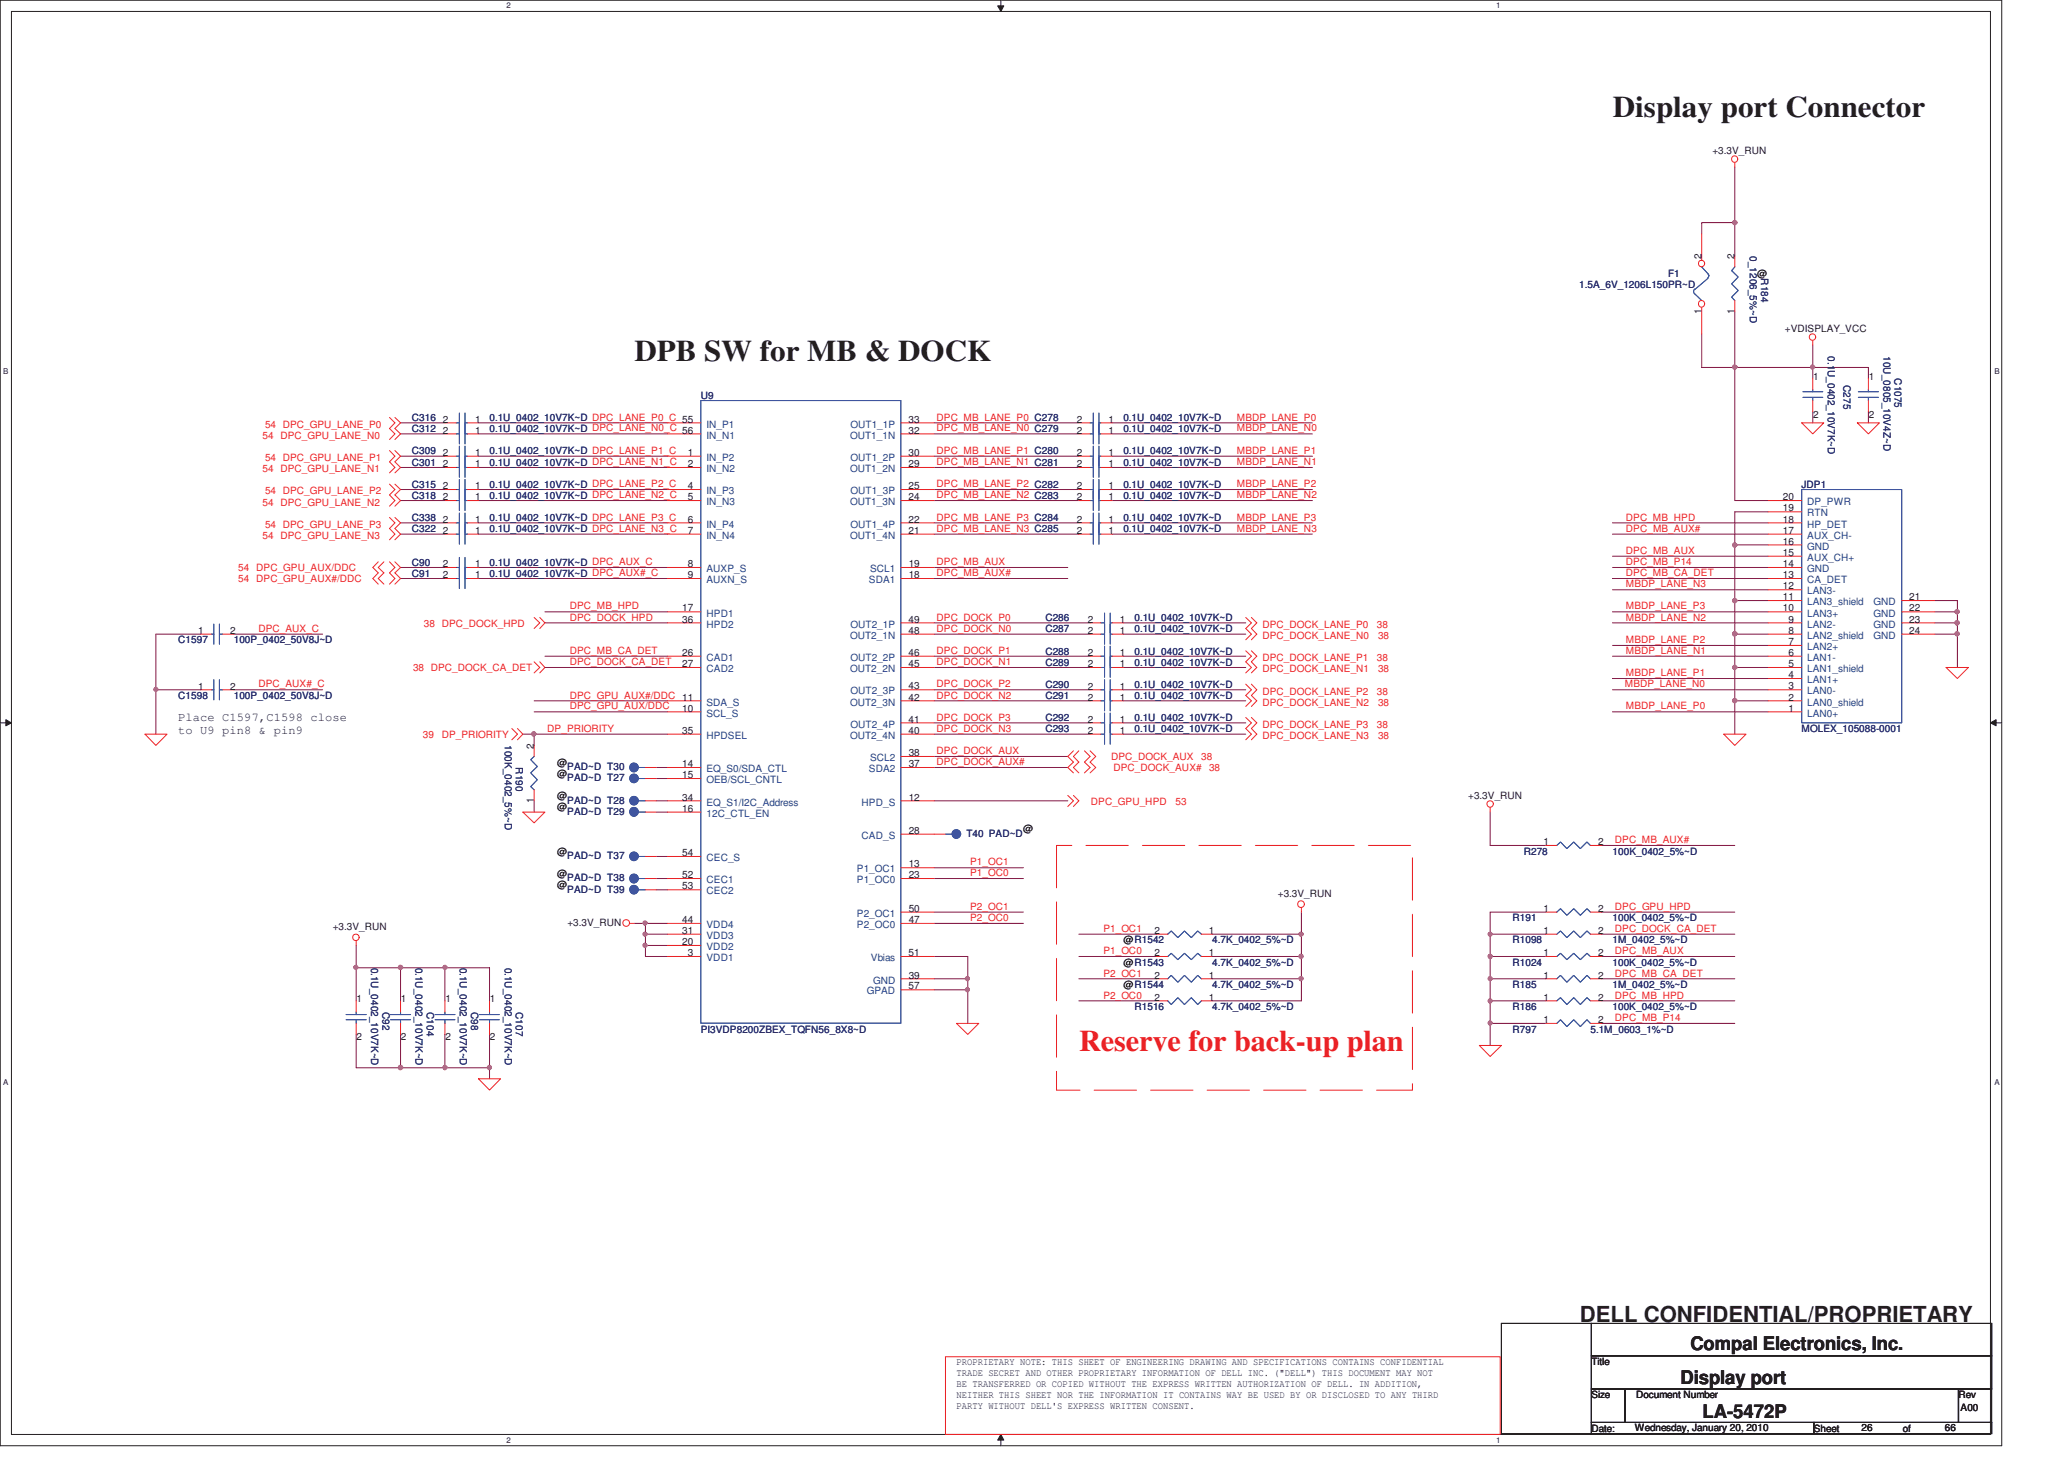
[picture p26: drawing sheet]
<svg xmlns="http://www.w3.org/2000/svg" width="297mm" height="210mm" viewBox="0 0 297 210" stroke-linecap="round" stroke-linejoin="round" font-family="sans-serif">
<defs><g id="words">
<g font-size="4.3" fill="#231f20">
<text x="232.1" y="16.8">Display port Connector</text>
<text x="91.3" y="52">DPB SW for MB &amp; DOCK</text>
</g>
<text font-size="4.3" fill="#ed2024" x="155.3" y="151.2">Reserve for back-up plan</text>
<text font-size="3.2" fill="#231f20" x="227.4" y="190.3">DELL CONFIDENTIAL/PROPRIETARY</text>
<g font-size="2.7" fill="#231f20">
<text x="243.3" y="194.3">Compal Electronics, Inc.</text>
<text x="241.8" y="199.3">Display port</text>
<text x="245" y="204.1">LA-5472P</text>
</g>
<g font-size="1.7" fill="#231f20">
<text x="25.6" y="103.8">Place C1597,C1598 close</text>
<text x="25.6" y="105.7">to U9 pin8 &amp; pin9</text>
</g>
<g font-size="1.4" fill="#231f20">
<text x="246.4" y="22.2">+3.3V_RUN</text>
<text x="244.9" y="37.3" transform="rotate(-90 244.9 37.3)">2</text>
<text x="249.6" y="37.3" transform="rotate(-90 249.6 37.3)">2</text>
<text x="252.9" y="39.8">@</text>
<text x="244.9" y="45.2" transform="rotate(-90 244.9 45.2)">1</text>
<text x="249.6" y="45.2" transform="rotate(-90 249.6 45.2)">1</text>
<text x="256.9" y="47.8">+VDISPLAY_VCC</text>
<text x="260.9" y="54.6">1</text>
<text x="268.9" y="54.6">1</text>
<text x="63.7" y="62.4">2</text>
<text x="63.7" y="60.8">2</text>
<text x="63.7" y="65.6">2</text>
<text x="68.4" y="62.4">1</text>
<text x="68.4" y="60.8">1</text>
<text x="68.4" y="65.6">1</text>
<text x="99" y="65.6">1</text>
<text x="130.7" y="60.8">33</text>
<text x="130.7" y="65.6">30</text>
<text x="130.8" y="62.4">32</text>
<text x="155" y="60.8">2</text>
<text x="155" y="65.6">2</text>
<text x="155" y="62.4">2</text>
<text x="159.5" y="60.8">1</text>
<text x="159.5" y="65.6">1</text>
<text x="159.5" y="62.4">1</text>
<text x="260.9" y="60.1">2</text>
<text x="268.9" y="60.1">2</text>
<text x="63.7" y="67.2">2</text>
<text x="63.7" y="70.4">2</text>
<text x="68.4" y="67.2">1</text>
<text x="68.4" y="70.4">1</text>
<text x="99" y="67.2">2</text>
<text x="99" y="70.4">4</text>
<text x="99" y="72">5</text>
<text x="130.7" y="70.4">25</text>
<text x="130.8" y="72">24</text>
<text x="130.8" y="67.2">29</text>
<text x="155" y="70.4">2</text>
<text x="155" y="67.2">2</text>
<text x="159.5" y="70.4">1</text>
<text x="159.5" y="67.2">1</text>
<text x="256.6" y="72">20</text>
<text x="63.7" y="76.8">2</text>
<text x="63.7" y="72">2</text>
<text x="63.7" y="75.2">2</text>
<text x="68.4" y="76.8">1</text>
<text x="68.4" y="72">1</text>
<text x="68.4" y="75.2">1</text>
<text x="99" y="76.8">7</text>
<text x="99" y="75.2">6</text>
<text x="130.7" y="75.2">22</text>
<text x="130.8" y="76.8">21</text>
<text x="155" y="76.8">2</text>
<text x="155" y="75.2">2</text>
<text x="155" y="72">2</text>
<text x="159.5" y="76.8">1</text>
<text x="159.5" y="75.2">1</text>
<text x="159.5" y="72">1</text>
<text x="256.6" y="73.6">19</text>
<text x="256.6" y="75.2">18</text>
<text x="256.6" y="76.8">17</text>
<text x="63.7" y="81.6">2</text>
<text x="63.7" y="83.2">2</text>
<text x="68.4" y="81.6">1</text>
<text x="68.4" y="83.2">1</text>
<text x="99" y="81.6">8</text>
<text x="99" y="83.2">9</text>
<text x="130.8" y="83.2">18</text>
<text x="130.8" y="81.6">19</text>
<text x="256.6" y="78.4">16</text>
<text x="256.6" y="80">15</text>
<text x="256.6" y="81.6">14</text>
<text x="256.6" y="83.2">13</text>
<text x="98.2" y="88">17</text>
<text x="98.2" y="89.6">36</text>
<text x="130.7" y="89.6">49</text>
<text x="156.5" y="89.6">2</text>
<text x="161.2" y="89.6">1</text>
<text x="256.6" y="84.8">12</text>
<text x="256.6" y="86.4">11</text>
<text x="256.6" y="88">10</text>
<text x="257.4" y="89.6">9</text>
<text x="274.8" y="89.6">23</text>
<text x="274.8" y="88">22</text>
<text x="274.8" y="86.4">21</text>
<text x="28.5" y="91.2">1</text>
<text x="33.1" y="91.2">2</text>
<text x="98.2" y="94.4">26</text>
<text x="130.7" y="94.4">46</text>
<text x="130.8" y="91.2">48</text>
<text x="156.5" y="94.4">2</text>
<text x="156.5" y="96">2</text>
<text x="156.5" y="91.2">2</text>
<text x="161.2" y="94.4">1</text>
<text x="161.2" y="96">1</text>
<text x="161.2" y="91.2">1</text>
<text x="257.4" y="91.2">8</text>
<text x="257.4" y="92.8">7</text>
<text x="257.4" y="94.4">6</text>
<text x="274.8" y="91.2">24</text>
<text x="28.5" y="99.2">1</text>
<text x="33.1" y="99.2">2</text>
<text x="98.2" y="96">27</text>
<text x="130.7" y="99.2">43</text>
<text x="130.8" y="100.8">42</text>
<text x="130.8" y="96">45</text>
<text x="156.5" y="99.2">2</text>
<text x="156.5" y="100.8">2</text>
<text x="161.2" y="99.2">1</text>
<text x="161.2" y="100.8">1</text>
<text x="257.4" y="96">5</text>
<text x="257.4" y="97.6">4</text>
<text x="257.4" y="99.2">3</text>
<text x="257.4" y="100.8">2</text>
<text x="76.8" y="107.8" transform="rotate(-90 76.8 107.8)">2</text>
<text x="98.2" y="105.6">35</text>
<text x="98.2" y="102.4">10</text>
<text x="130.7" y="104">41</text>
<text x="130.8" y="105.6">40</text>
<text x="156.5" y="105.6">2</text>
<text x="156.5" y="104">2</text>
<text x="161.2" y="105.6">1</text>
<text x="161.2" y="104">1</text>
<text x="257.4" y="102.4">1</text>
<text x="80.2" y="111.8">@</text>
<text x="80.2" y="110.2">@</text>
<text x="98.2" y="112">15</text>
<text x="98.2" y="110.4">14</text>
<text x="130.8" y="110.4">37</text>
<text x="130.8" y="108.8">38</text>
<text x="76.8" y="115.6" transform="rotate(-90 76.8 115.6)">1</text>
<text x="80.2" y="115">@</text>
<text x="80.2" y="116.6">@</text>
<text x="98.2" y="116.8">16</text>
<text x="98.2" y="115.2">34</text>
<text x="130.8" y="115.2">12</text>
<text x="147.3" y="119.8">@</text>
<text x="211.3" y="115">+3.3V_RUN</text>
<text x="80.2" y="123">@</text>
<text x="98.2" y="123.2">54</text>
<text x="130.8" y="120">28</text>
<text x="130.8" y="124.8">13</text>
<text x="222.2" y="121.6">1</text>
<text x="230" y="121.6">2</text>
<text x="80.2" y="127.8">@</text>
<text x="80.2" y="126.2">@</text>
<text x="98.2" y="126.4">52</text>
<text x="98.2" y="128">53</text>
<text x="130.8" y="126.4">23</text>
<text x="130.8" y="131.2">50</text>
<text x="183.9" y="129.1">+3.3V_RUN</text>
<text x="222.2" y="131.2">1</text>
<text x="230" y="131.2">2</text>
<text x="47.9" y="133.9">+3.3V_RUN</text>
<text x="81.7" y="133.2">+3.3V_RUN</text>
<text x="98.2" y="134.4">31</text>
<text x="98.2" y="132.8">44</text>
<text x="98.2" y="136">20</text>
<text x="99" y="137.6">3</text>
<text x="130.8" y="137.6">51</text>
<text x="130.8" y="132.8">47</text>
<text x="161.7" y="135.8">@R1542</text>
<text x="166.2" y="137.6">2</text>
<text x="166.2" y="134.4">2</text>
<text x="174" y="137.6">1</text>
<text x="174" y="134.4">1</text>
<text x="222.2" y="137.6">1</text>
<text x="222.2" y="134.4">1</text>
<text x="230" y="137.6">2</text>
<text x="230" y="134.4">2</text>
<text x="130.7" y="142.4">57</text>
<text x="130.8" y="140.9">39</text>
<text x="161.7" y="139">@R1543</text>
<text x="161.7" y="142.2">@R1544</text>
<text x="166.2" y="140.8">2</text>
<text x="174" y="140.8">1</text>
<text x="222.2" y="140.8">1</text>
<text x="230" y="140.8">2</text>
<text x="51.3" y="144.3">1</text>
<text x="51.3" y="149.7">2</text>
<text x="57.7" y="144.3">1</text>
<text x="57.7" y="149.7">2</text>
<text x="64.1" y="144.3">1</text>
<text x="64.1" y="149.7">2</text>
<text x="70.5" y="144.3">1</text>
<text x="70.5" y="149.7">2</text>
<text x="166.2" y="144">2</text>
<text x="174" y="144">1</text>
<text x="222.2" y="147.2">1</text>
<text x="222.2" y="144">1</text>
<text x="230" y="147.2">2</text>
<text x="230" y="144">2</text>
<text x="137.7" y="196.5">PROPRIETARY NOTE: THIS SHEET OF ENGINEERING DRAWING AND SPECIFICATIONS CONTAINS CONFIDENTIAL</text>
<text x="229" y="196.5">Title</text>
<text x="137.7" y="198">TRADE SECRET AND OTHER PROPRIETARY INFORMATION OF DELL INC. (&quot;DELL&quot;) THIS DOCUMENT MAY NOT</text>
<text x="137.7" y="199.6">BE TRANSFERRED OR COPIED WITHOUT THE EXPRESS WRITTEN AUTHORIZATION OF DELL. IN ADDITION,</text>
<text x="137.7" y="201.2">NEITHER THIS SHEET NOR THE INFORMATION IT CONTAINS WAY BE USED BY OR DISCLOSED TO ANY THIRD</text>
<text x="137.7" y="202.7">PARTY WITHOUT DELL'S EXPRESS WRITTEN CONSENT.</text>
<text x="229" y="201.2">Size</text>
<text x="235.5" y="201.2">Document Number</text>
<text x="281.8" y="201.2">Rev</text>
<text x="282.2" y="203">A00</text>
<text x="229" y="206.1">Date:</text>
<text x="235.3" y="205.9">Wednesday, January 20, 2010</text>
<text x="261" y="206.1">Sheet</text>
<text x="267.9" y="205.9">26</text>
<text x="273.8" y="206.1">of</text>
<text x="279.9" y="205.9">66</text>
</g>
<g font-size="1.4" fill="#282973">
<text x="227.3" y="41.4">1.5A_6V_1206L150PR~D</text>
<text x="240.1" y="39.8">F1</text>
<text x="251.8" y="36.9" transform="rotate(90 251.8 36.9)">0_1206_5%~D</text>
<text x="253.4" y="40.1" transform="rotate(90 253.4 40.1)">R184</text>
<text x="263" y="51.3" transform="rotate(90 263 51.3)">0.1U_0402_10V7K~D</text>
<text x="271.1" y="51.3" transform="rotate(90 271.1 51.3)">10U_0805_10V4Z~D</text>
<text x="100.9" y="57.4">U9</text>
<text x="265.3" y="55.4" transform="rotate(90 265.3 55.4)">C275</text>
<text x="272.7" y="54.4" transform="rotate(90 272.7 54.4)">C1075</text>
<text x="59.3" y="62.2">C312</text>
<text x="59.3" y="60.6">C316</text>
<text x="59.3" y="65.4">C309</text>
<text x="70.4" y="62.2">0.1U_0402_10V7K~D DPC_LANE_N0_C 56</text>
<text x="70.4" y="60.6">0.1U_0402_10V7K~D DPC_LANE_P0_C 55</text>
<text x="70.4" y="65.4">0.1U_0402_10V7K~D DPC_LANE_P1_C</text>
<text x="161.7" y="60.6">0.1U_0402_10V7K~D</text>
<text x="161.7" y="65.4">0.1U_0402_10V7K~D</text>
<text x="161.7" y="62.2">0.1U_0402_10V7K~D</text>
<text x="59.3" y="67">C301</text>
<text x="59.3" y="71.8">C318</text>
<text x="59.3" y="70.2">C315</text>
<text x="70.4" y="67">0.1U_0402_10V7K~D DPC_LANE_N1_C</text>
<text x="70.4" y="71.8">0.1U_0402_10V7K~D DPC_LANE_N2_C</text>
<text x="70.4" y="70.2">0.1U_0402_10V7K~D DPC_LANE_P2_C</text>
<text x="161.7" y="70.2">0.1U_0402_10V7K~D</text>
<text x="161.7" y="67">0.1U_0402_10V7K~D</text>
<text x="161.7" y="71.8">0.1U_0402_10V7K~D</text>
<text x="259.3" y="70.2">JDP1</text>
<text x="59.3" y="76.6">C322</text>
<text x="59.3" y="75">C338</text>
<text x="70.4" y="76.6">0.1U_0402_10V7K~D DPC_LANE_N3_C</text>
<text x="70.4" y="75">0.1U_0402_10V7K~D DPC_LANE_P3_C</text>
<text x="161.7" y="76.6">0.1U_0402_10V7K~D</text>
<text x="161.7" y="75">0.1U_0402_10V7K~D</text>
<text x="59.3" y="81.4">C90</text>
<text x="59.3" y="83">C91</text>
<text x="70.4" y="81.4">0.1U_0402_10V7K~D DPC_AUX_C</text>
<text x="70.4" y="83">0.1U_0402_10V7K~D DPC_AUX#_C</text>
<text x="150.4" y="89.4">C286</text>
<text x="163.3" y="89.4">0.1U_0402_10V7K~D</text>
<text x="25.6" y="92.6">C1597</text>
<text x="33.7" y="92.6">100P_0402_50V8J~D</text>
<text x="150.4" y="94.2">C288</text>
<text x="150.4" y="95.8">C289</text>
<text x="150.4" y="91">C287</text>
<text x="163.3" y="94.2">0.1U_0402_10V7K~D</text>
<text x="163.3" y="95.8">0.1U_0402_10V7K~D</text>
<text x="163.3" y="91">0.1U_0402_10V7K~D</text>
<text x="25.6" y="100.6">C1598</text>
<text x="33.7" y="100.6">100P_0402_50V8J~D</text>
<text x="150.4" y="99">C290</text>
<text x="150.4" y="100.6">C291</text>
<text x="163.3" y="99">0.1U_0402_10V7K~D</text>
<text x="163.3" y="100.6">0.1U_0402_10V7K~D</text>
<text x="72.7" y="107.3" transform="rotate(90 72.7 107.3)">100K_0402_5%~D</text>
<text x="150.4" y="105.4">C293</text>
<text x="150.4" y="103.8">C292</text>
<text x="163.3" y="105.4">0.1U_0402_10V7K~D</text>
<text x="163.3" y="103.8">0.1U_0402_10V7K~D</text>
<text x="259.3" y="105.4">MOLEX_105088-0001</text>
<text x="74.2" y="110.4" transform="rotate(90 74.2 110.4)">R190</text>
<text x="81.6" y="112.5">PAD~D T27</text>
<text x="81.6" y="110.9">PAD~D T30</text>
<text x="81.6" y="115.6">PAD~D T28</text>
<text x="81.6" y="117.3">PAD~D T29</text>
<text x="81.6" y="123.7">PAD~D T37</text>
<text x="139.1" y="120.5">T40 PAD~D</text>
<text x="219.3" y="123">R278</text>
<text x="232.1" y="123">100K_0402_5%~D</text>
<text x="81.6" y="128.5">PAD~D T39</text>
<text x="81.6" y="126.9">PAD~D T38</text>
<text x="174.4" y="135.8">4.7K_0402_5%~D</text>
<text x="217.7" y="132.6">R191</text>
<text x="217.7" y="135.8">R1098</text>
<text x="232.1" y="135.8">1M_0402_5%~D</text>
<text x="232.1" y="132.6">100K_0402_5%~D</text>
<text x="53.4" y="139.3" transform="rotate(90 53.4 139.3)">0.1U_0402_10V7K~D</text>
<text x="59.8" y="139.3" transform="rotate(90 59.8 139.3)">0.1U_0402_10V7K~D</text>
<text x="66.2" y="139.3" transform="rotate(90 66.2 139.3)">0.1U_0402_10V7K~D</text>
<text x="72.7" y="139.3" transform="rotate(90 72.7 139.3)">0.1U_0402_10V7K~D</text>
<text x="174.4" y="139">4.7K_0402_5%~D</text>
<text x="174.4" y="142.2">4.7K_0402_5%~D</text>
<text x="217.7" y="139">R1024</text>
<text x="217.7" y="142.2">R185</text>
<text x="232.1" y="139">100K_0402_5%~D</text>
<text x="232.1" y="142.2">1M_0402_5%~D</text>
<text x="55" y="145.6" transform="rotate(90 55 145.6)">C92</text>
<text x="61.4" y="145.6" transform="rotate(90 61.4 145.6)">C104</text>
<text x="67.8" y="145.6" transform="rotate(90 67.8 145.6)">C98</text>
<text x="74.2" y="145.6" transform="rotate(90 74.2 145.6)">C107</text>
<text x="100.9" y="148.6">PI3VDP8200ZBEX_TQFN56_8X8~D</text>
<text x="163.3" y="145.4">R1516</text>
<text x="174.4" y="145.4">4.7K_0402_5%~D</text>
<text x="217.7" y="148.6">R797</text>
<text x="217.7" y="145.4">R186</text>
<text x="228.9" y="148.6">5.1M_0603_1%~D</text>
<text x="232.1" y="145.4">100K_0402_5%~D</text>
</g>
<g font-size="1.4" fill="#ed2024">
<text x="37.8" y="63.2">54 DPC_GPU_LANE_N0</text>
<text x="38.1" y="61.6">54 DPC_GPU_LANE_P0</text>
<text x="134.8" y="60.5">DPC_MB_LANE_P0 C278</text>
<text x="134.8" y="65.3">DPC_MB_LANE_P1 C280</text>
<text x="134.8" y="62.1">DPC_MB_LANE_N0 C279</text>
<text x="178" y="60.5">MBDP_LANE_P0</text>
<text x="178" y="62.1">MBDP_LANE_N0</text>
<text x="178" y="65.3">MBDP_LANE_P1</text>
<text x="37.8" y="68">54 DPC_GPU_LANE_N1</text>
<text x="38.1" y="71.2">54 DPC_GPU_LANE_P2</text>
<text x="38.1" y="66.4">54 DPC_GPU_LANE_P1</text>
<text x="134.8" y="71.7">DPC_MB_LANE_N2 C283</text>
<text x="134.8" y="70.1">DPC_MB_LANE_P2 C282</text>
<text x="134.8" y="66.9">DPC_MB_LANE_N1 C281</text>
<text x="178" y="66.9">MBDP_LANE_N1</text>
<text x="178" y="70.1">MBDP_LANE_P2</text>
<text x="178" y="71.7">MBDP_LANE_N2</text>
<text x="37.8" y="72.8">54 DPC_GPU_LANE_N2</text>
<text x="37.8" y="77.5">54 DPC_GPU_LANE_N3</text>
<text x="38.1" y="76">54 DPC_GPU_LANE_P3</text>
<text x="134.8" y="74.9">DPC_MB_LANE_P3 C284</text>
<text x="134.8" y="76.5">DPC_MB_LANE_N3 C285</text>
<text x="178" y="74.9">MBDP_LANE_P3</text>
<text x="178" y="76.5">MBDP_LANE_N3</text>
<text x="234" y="76.5">DPC_MB_AUX#</text>
<text x="234" y="74.9">DPC_MB_HPD</text>
<text x="34.3" y="82.2">54 DPC_GPU_AUX/DDC</text>
<text x="34.3" y="83.8">54 DPC_GPU_AUX#/DDC</text>
<text x="134.8" y="81.3">DPC_MB_AUX</text>
<text x="134.8" y="82.9">DPC_MB_AUX#</text>
<text x="234" y="81.3">DPC_MB_P14</text>
<text x="234" y="79.7">DPC_MB_AUX</text>
<text x="234" y="82.9">DPC_MB_CA_DET</text>
<text x="82" y="87.7">DPC_MB_HPD</text>
<text x="82" y="89.3">DPC_DOCK_HPD</text>
<text x="134.8" y="89.3">DPC_DOCK_P0</text>
<text x="234" y="89.3">MBDP_LANE_N2</text>
<text x="234" y="87.7">MBDP_LANE_P3</text>
<text x="234" y="84.5">MBDP_LANE_N3</text>
<text x="37.2" y="90.9">DPC_AUX_C</text>
<text x="61" y="90.2">38 DPC_DOCK_HPD</text>
<text x="82" y="94.1">DPC_MB_CA_DET</text>
<text x="82" y="95.7">DPC_DOCK_CA_DET</text>
<text x="134.8" y="94.1">DPC_DOCK_P1</text>
<text x="134.8" y="95.7">DPC_DOCK_N1</text>
<text x="134.8" y="90.9">DPC_DOCK_N0</text>
<text x="181.7" y="90.4">DPC_DOCK_LANE_P0</text>
<text x="181.7" y="92">DPC_DOCK_LANE_N0</text>
<text x="181.7" y="95.1">DPC_DOCK_LANE_P1</text>
<text x="198.1" y="90.4">38</text>
<text x="198.1" y="95.1">38</text>
<text x="198.3" y="92">38</text>
<text x="234" y="94.1">MBDP_LANE_N1</text>
<text x="234" y="92.5">MBDP_LANE_P2</text>
<text x="37.2" y="98.9">DPC_AUX#_C</text>
<text x="59.4" y="96.6">38 DPC_DOCK_CA_DET</text>
<text x="82" y="100.5">DPC_GPU_AUX#/DDC 11</text>
<text x="134.8" y="98.9">DPC_DOCK_P2</text>
<text x="134.8" y="100.5">DPC_DOCK_N2</text>
<text x="181.7" y="96.8">DPC_DOCK_LANE_N1</text>
<text x="181.7" y="100">DPC_DOCK_LANE_P2</text>
<text x="181.7" y="101.6">DPC_DOCK_LANE_N2</text>
<text x="198.1" y="100">38</text>
<text x="198.3" y="96.8">38</text>
<text x="198.3" y="101.6">38</text>
<text x="233.9" y="98.9">MBDP_LANE_N0</text>
<text x="234" y="97.3">MBDP_LANE_P1</text>
<text x="60.9" y="106.2">39</text>
<text x="63.6" y="106.2">DP_PRIORITY</text>
<text x="78.8" y="105.3">DP_PRIORITY</text>
<text x="82" y="102.1">DPC_GPU_AUX/DDC</text>
<text x="134.8" y="103.7">DPC_DOCK_P3</text>
<text x="134.8" y="105.3">DPC_DOCK_N3</text>
<text x="181.7" y="104.8">DPC_DOCK_LANE_P3</text>
<text x="181.7" y="106.4">DPC_DOCK_LANE_N3</text>
<text x="198.1" y="104.8">38</text>
<text x="198.3" y="106.4">38</text>
<text x="234" y="102.1">MBDP_LANE_P0</text>
<text x="134.8" y="108.6">DPC_DOCK_AUX</text>
<text x="134.8" y="110.1">DPC_DOCK_AUX#</text>
<text x="159.9" y="109.4">DPC_DOCK_AUX</text>
<text x="160.2" y="111">DPC_DOCK_AUX#</text>
<text x="172.9" y="109.4">38</text>
<text x="174" y="111">38</text>
<text x="157" y="115.8">DPC_GPU_HPD</text>
<text x="169.2" y="115.8">53</text>
<text x="139.6" y="124.5">P1_OC1</text>
<text x="232.4" y="121.3">DPC_MB_AUX#</text>
<text x="139.6" y="130.9">P2_OC1</text>
<text x="139.6" y="126.1">P1_OC0</text>
<text x="232.4" y="130.9">DPC_GPU_HPD</text>
<text x="139.6" y="132.5">P2_OC0</text>
<text x="158.8" y="137.3">P1_OC0</text>
<text x="158.8" y="134.1">P1_OC1</text>
<text x="232.4" y="137.3">DPC_MB_AUX</text>
<text x="232.4" y="134.1">DPC_DOCK_CA_DET</text>
<text x="158.8" y="140.6">P2_OC1</text>
<text x="158.8" y="143.7">P2_OC0</text>
<text x="232.4" y="140.6">DPC_MB_CA_DET</text>
<text x="232.4" y="143.7">DPC_MB_HPD</text>
<text x="232.4" y="146.9">DPC_MB_P14</text>
</g>
<g font-size="1.4" fill="#1d437e">
<text x="101.7" y="61.6">IN_P1</text>
<text x="101.7" y="63.1">IN_N1</text>
<text x="122.3" y="63.1">OUT1_1N</text>
<text x="122.4" y="61.6">OUT1_1P</text>
<text x="101.7" y="66.3">IN_P2</text>
<text x="101.7" y="67.9">IN_N2</text>
<text x="101.7" y="71.1">IN_P3</text>
<text x="122.3" y="67.9">OUT1_2N</text>
<text x="122.4" y="71.1">OUT1_3P</text>
<text x="122.4" y="66.3">OUT1_2P</text>
<text x="101.7" y="77.5">IN_N4</text>
<text x="101.7" y="76">IN_P4</text>
<text x="101.7" y="72.7">IN_N3</text>
<text x="122.3" y="77.5">OUT1_4N</text>
<text x="122.3" y="72.7">OUT1_3N</text>
<text x="122.4" y="76">OUT1_4P</text>
<text x="260.1" y="72.7">DP_PWR</text>
<text x="260.1" y="74.3">RTN</text>
<text x="260.1" y="76">HP_DET</text>
<text x="260.1" y="77.5">AUX_CH-</text>
<text x="101.7" y="82.3">AUXP_S</text>
<text x="101.7" y="83.9">AUXN_S</text>
<text x="125.1" y="83.9">SDA1</text>
<text x="125.2" y="82.3">SCL1</text>
<text x="260.1" y="79.1">GND</text>
<text x="260.1" y="80.7">AUX_CH+</text>
<text x="260.1" y="82.3">GND</text>
<text x="260.1" y="83.9">CA_DET</text>
<text x="101.7" y="88.7">HPD1</text>
<text x="260.1" y="85.6">LAN3-</text>
<text x="260.1" y="87.1">LAN3_shield</text>
<text x="260.1" y="88.7">LAN3+</text>
<text x="269.6" y="88.7">GND</text>
<text x="269.6" y="87.1">GND</text>
<text x="101.7" y="95.1">CAD1</text>
<text x="101.7" y="90.3">HPD2</text>
<text x="122.3" y="91.9">OUT2_1N</text>
<text x="122.4" y="95.1">OUT2_2P</text>
<text x="122.4" y="90.3">OUT2_1P</text>
<text x="260.1" y="90.3">LAN2-</text>
<text x="260.1" y="91.9">LAN2_shield</text>
<text x="260.1" y="93.6">LAN2+</text>
<text x="260.1" y="95.1">LAN1-</text>
<text x="269.6" y="91.9">GND</text>
<text x="269.6" y="90.3">GND</text>
<text x="101.7" y="96.7">CAD2</text>
<text x="101.7" y="101.6">SDA_S</text>
<text x="122.3" y="101.6">OUT2_3N</text>
<text x="122.3" y="96.7">OUT2_2N</text>
<text x="122.4" y="99.9">OUT2_3P</text>
<text x="260.1" y="96.7">LAN1_shield</text>
<text x="260.1" y="98.3">LAN1+</text>
<text x="260.1" y="99.9">LAN0-</text>
<text x="260.1" y="101.6">LAN0_shield</text>
<text x="101.7" y="106.3">HPDSEL</text>
<text x="101.7" y="103.1">SCL_S</text>
<text x="122.3" y="106.3">OUT2_4N</text>
<text x="122.4" y="104.7">OUT2_4P</text>
<text x="260.1" y="103.1">LAN0+</text>
<text x="101.7" y="112.7">OEB/SCL_CNTL</text>
<text x="101.7" y="111.1">EQ_S0/SDA_CTL</text>
<text x="125.1" y="111.1">SDA2</text>
<text x="125.2" y="109.5">SCL2</text>
<text x="101.7" y="117.5">12C_CTL_EN</text>
<text x="101.7" y="116">EQ_S1/I2C_Address</text>
<text x="124" y="116">HPD_S</text>
<text x="101.7" y="123.9">CEC_S</text>
<text x="123.3" y="125.6">P1_OC1</text>
<text x="124" y="120.7">CAD_S</text>
<text x="101.7" y="127.1">CEC1</text>
<text x="101.7" y="128.7">CEC2</text>
<text x="123.3" y="127.1">P1_OC0</text>
<text x="123.3" y="131.9">P2_OC1</text>
<text x="101.7" y="135.1">VDD3</text>
<text x="101.7" y="133.6">VDD4</text>
<text x="101.7" y="136.7">VDD2</text>
<text x="123.3" y="133.6">P2_OC0</text>
<text x="101.7" y="138.3">VDD1</text>
<text x="124.7" y="143.1">GPAD</text>
<text x="125.3" y="138.3">Vbias</text>
<text x="125.7" y="141.6">GND</text>
</g>
<g font-size="1.1" fill="#231f20">
<text x="72.9" y="1.2">2</text>
<text x="215.3" y="1.2">1</text>
<text x=".5" y="53.8">B</text>
<text x="287" y="53.8">B</text>
<text x=".5" y="156.2">A</text>
<text x="287" y="156.2">A</text>
<text x="72.9" y="207.6">2</text>
<text x="215.3" y="207.6">1</text>
</g>
</g></defs>
<path d="M0 0h288.1v208.1h-288.1zM1.6 1.6h284.9v204.8h-284.9z" fill="none" stroke="#231f20" stroke-width=".14"/>
<g fill="#fff">
<path d="M72.8 .2h.6v1.2h-.6z"/>
<path d="M72.8 206.6h.6v1.2h-.6z"/>
</g>
<path d="M144 0v1.6M144 206.4v1.7" fill="none" stroke="#231f20" stroke-width=".14"/>
<path d="M143.6 .8h.9l-.5 .8z" fill="#231f20"/>
<path d="M143.6 .8h.9l-.5 .8z" fill="none" stroke="#231f20" stroke-width=".14"/>
<path d="M144 206.4l.5 .9h-.9z" fill="#231f20"/>
<path d="M144 206.4l.5 .9h-.9z" fill="none" stroke="#231f20" stroke-width=".14"/>
<g fill="#fff">
<path d="M215.3 .2h.6v1.2h-.6z"/>
<path d="M215.3 206.6h.6v1.2h-.6z"/>
<path d="M.5 52.8h.7v1.2h-.7z"/>
<path d="M286.9 52.8h.7v1.2h-.7z"/>
<path d="M.5 155.2h.7v1.2h-.7z"/>
<path d="M286.9 155.2h.7v1.2h-.7z"/>
</g>
<path d="M0 104h1.6M286.5 104h1.6" fill="none" stroke="#231f20" stroke-width=".14"/>
<path d="M.8 103.6l.8 .4-.8 .5z" fill="#231f20"/>
<path d="M.8 103.6l.8 .4-.8 .5z" fill="none" stroke="#231f20" stroke-width=".14"/>
<path d="M286.5 104l.8-.4v.9z" fill="#231f20"/>
<path d="M286.5 104l.8-.4v.9z" fill="none" stroke="#231f20" stroke-width=".14"/>
<path d="M260.9 52.9v1.5" fill="none" stroke="#7f1442" stroke-width=".14"/>
<circle cx="260.9" cy="52.8" r=".3" fill="#b9529f"/>
<circle cx="260.9" cy="52.8" r=".3" fill="none" stroke="#b9529f" stroke-width=".14"/>
<path d="M249.7 32v4.9" fill="none" stroke="#7f1442" stroke-width=".14"/>
<circle cx="249.7" cy="32" r=".32" fill="#b9529f"/>
<circle cx="249.7" cy="32" r=".32" fill="none" stroke="#b9529f" stroke-width=".14"/>
<path d="M249.7 44.9v8h11.2v-3.3" fill="none" stroke="#7f1442" stroke-width=".14"/>
<circle cx="249.7" cy="52.8" r=".32" fill="#b9529f"/>
<circle cx="249.7" cy="52.8" r=".32" fill="none" stroke="#b9529f" stroke-width=".14"/>
<g fill="none" stroke="#7f1442" stroke-width=".14">
<path d="M244.9 52.9h4.8v19.1h4.8M260.9 59.3v1.6M260.9 52.9h8v1.5M268.9 59.3v1.6M232.1 76.9h22.4M232.1 75.3h22.4M232.1 81.7h22.4M232.1 80h22.4M232.1 83.3h22.4M254.5 100.9h-4.8v4.8M230.5 140.9h19.2M230.5 144h19.2"/>
<path d="M230.5 147.3h19.2"/>
</g>
<circle cx="249.7" cy="100.8" r=".32" fill="#b9529f"/>
<circle cx="249.7" cy="100.8" r=".32" fill="none" stroke="#b9529f" stroke-width=".14"/>
<path d="M214.5 144v3.3" fill="none" stroke="#7f1442" stroke-width=".14"/>
<circle cx="214.4" cy="144.1" r=".29" fill="#b9529f"/>
<circle cx="214.4" cy="144.1" r=".29" fill="none" stroke="#b9529f" stroke-width=".14"/>
<path d="M249.7 78.4v8M214.5 147.3v3.2" fill="none" stroke="#7f1442" stroke-width=".14"/>
<circle cx="214.4" cy="147.2" r=".29" fill="#b9529f"/>
<circle cx="214.4" cy="147.2" r=".29" fill="none" stroke="#b9529f" stroke-width=".14"/>
<path d="M249.7 78.4h4.8M249.7 86.4v4.9M222.5 140.9h-8v3.1" fill="none" stroke="#7f1442" stroke-width=".14"/>
<circle cx="249.7" cy="78.4" r=".32" fill="#b9529f"/>
<circle cx="249.7" cy="78.4" r=".32" fill="none" stroke="#b9529f" stroke-width=".14"/>
<path d="M249.7 86.4h4.8M214.5 144h8" fill="none" stroke="#7f1442" stroke-width=".14"/>
<circle cx="249.7" cy="86.4" r=".32" fill="#b9529f"/>
<circle cx="249.7" cy="86.4" r=".32" fill="none" stroke="#b9529f" stroke-width=".14"/>
<path d="M249.7 73.7v4.7M249.7 91.3v4.8" fill="none" stroke="#7f1442" stroke-width=".14"/>
<circle cx="249.7" cy="91.2" r=".32" fill="#b9529f"/>
<circle cx="249.7" cy="91.2" r=".32" fill="none" stroke="#b9529f" stroke-width=".14"/>
<path d="M214.5 137.7v3.2" fill="none" stroke="#7f1442" stroke-width=".14"/>
<circle cx="214.4" cy="140.8" r=".29" fill="#b9529f"/>
<circle cx="214.4" cy="140.8" r=".29" fill="none" stroke="#b9529f" stroke-width=".14"/>
<circle cx="214.4" cy="137.6" r=".3" fill="#b9529f"/>
<circle cx="214.4" cy="137.6" r=".3" fill="none" stroke="#b9529f" stroke-width=".14"/>
<path d="M249.7 96.1v4.8M214.5 147.3h8" fill="none" stroke="#7f1442" stroke-width=".14"/>
<circle cx="249.7" cy="96" r=".32" fill="#b9529f"/>
<circle cx="249.7" cy="96" r=".32" fill="none" stroke="#b9529f" stroke-width=".14"/>
<path d="M249.7 91.3h4.8" fill="none" stroke="#7f1442" stroke-width=".14"/>
<circle cx="249.7" cy="91.2" r=".32" fill="#b9529f"/>
<circle cx="249.7" cy="91.2" r=".32" fill="none" stroke="#b9529f" stroke-width=".14"/>
<g fill="none" stroke="#7f1442" stroke-width=".14">
<path d="M249.7 24v8h-4.8v1.7M244.9 48.1v4.8M249.7 73.7h4.8M232.1 99.3h22.4M232.1 94.4h22.4M232.1 97.7h22.4M232.1 92.9h22.4M232.1 89.6h22.4M232.1 88.1h22.4M232.1 84.9h22.4M249.7 96.1h4.8M232.1 102.5h22.4"/>
<path d="M51.3 139.3v4.7M94.4 123.3h1.7M94.4 126.4h1.7M94.4 128.1h1.7M214.5 137.7h8M230.5 137.7h19.2"/>
</g>
<circle cx="51.2" cy="139.2" r=".29" fill="#b9529f"/>
<circle cx="51.2" cy="139.2" r=".29" fill="none" stroke="#b9529f" stroke-width=".14"/>
<path d="M57.6 139.3v4.7M64 139.3v4.7M70.4 139.3v4.7M57.6 148.9v4.8M64 148.9v4.8M70.4 153.7v1.6" fill="none" stroke="#7f1442" stroke-width=".14"/>
<circle cx="70.4" cy="153.6" r=".3" fill="#b9529f"/>
<circle cx="70.4" cy="153.6" r=".3" fill="none" stroke="#b9529f" stroke-width=".14"/>
<path d="M64 139.3h6.4M51.3 148.9v4.8" fill="none" stroke="#7f1442" stroke-width=".14"/>
<circle cx="64" cy="139.2" r=".3" fill="#b9529f"/>
<circle cx="64" cy="139.2" r=".3" fill="none" stroke="#b9529f" stroke-width=".14"/>
<g fill="none" stroke="#7f1442" stroke-width=".14">
<path d="M57.6 60.9h6.4M57.6 62.4h6.4M57.6 65.7h6.4M57.6 67.3h6.4M68.9 60.9h27.2M68.9 62.4h27.2M68.9 65.7h27.2M68.9 67.3h27.2M68.9 75.3h27.2M68.9 76.9h27.2M68.9 70.5h27.2M68.9 72h27.2"/>
<path d="M78.4 88.1h17.7M94.4 110.5h1.7M94.4 115.3h1.7M94.4 116.9h1.7M94.4 112h1.7M91.3 132.9h1.6M92.9 134.4h3.2"/>
</g>
<circle cx="92.8" cy="134.4" r=".29" fill="#b9529f"/>
<circle cx="92.8" cy="134.4" r=".29" fill="none" stroke="#b9529f" stroke-width=".14"/>
<path d="M76.9 100.9h19.2M76.9 102.5h19.2M92.9 132.9v1.5M92.9 136.1v1.6h3.2" fill="none" stroke="#7f1442" stroke-width=".14"/>
<circle cx="92.8" cy="136" r=".3" fill="#b9529f"/>
<circle cx="92.8" cy="136" r=".3" fill="none" stroke="#b9529f" stroke-width=".14"/>
<path d="M57.6 81.7h6.4M76.9 105.7h19.2M76.9 115.3v1.6M92.9 134.4v1.7h3.2" fill="none" stroke="#7f1442" stroke-width=".14"/>
<circle cx="76.8" cy="105.6" r=".31" fill="#b9529f"/>
<circle cx="76.8" cy="105.6" r=".31" fill="none" stroke="#b9529f" stroke-width=".14"/>
<path d="M68.9 81.7h27.2M68.9 83.3h27.2M78.4 89.6h17.7M78.4 94.4h17.7M78.4 96.1h17.7M75.2 105.7h1.7v1.6M92.9 132.9h3.2" fill="none" stroke="#7f1442" stroke-width=".14"/>
<circle cx="92.8" cy="132.8" r=".3" fill="#b9529f"/>
<circle cx="92.8" cy="132.8" r=".3" fill="none" stroke="#b9529f" stroke-width=".14"/>
<g fill="none" stroke="#7f1442" stroke-width=".14">
<path d="M57.6 70.5h6.4M57.6 72h6.4M57.6 75.3h6.4M57.6 76.9h6.4M134.4 75.3h20.9M134.4 72h20.9M134.4 70.5h20.9M134.4 76.9h20.9M134.4 67.3h20.9M134.4 60.9h20.9M134.4 65.7h20.9M134.4 62.4h20.9"/>
<path d="M160.1 60.9h28.8M160.1 62.4h28.8M160.1 67.3h28.8M160.1 65.7h28.8M160.1 70.5h28.8M160.1 72h28.8M160.1 75.3h28.8M160.1 76.9h28.8M57.6 83.3h6.4M134.4 81.7h19.3M134.4 83.3h19.3M134.4 94.4h22.5"/>
<path d="M134.4 99.3h22.5M134.4 96.1h22.5M134.4 89.6h22.5M134.4 91.3h22.5M161.7 89.6h17.6M161.7 91.3h17.6M161.7 94.4h17.6M161.7 96.1h17.6M161.7 99.3h17.6M134.4 115.3h19.3M134.4 108.9h19.3M134.4 110.5h19.3"/>
<path d="M134.4 104h22.5M134.4 105.7h22.5M134.4 100.9h22.5M161.7 100.9h17.6M161.7 104h17.6M161.7 105.7h17.6M139.3 140.9v1.6"/>
</g>
<circle cx="139.2" cy="140.8" r=".3" fill="#b9529f"/>
<circle cx="139.2" cy="140.8" r=".3" fill="none" stroke="#b9529f" stroke-width=".14"/>
<path d="M134.4 137.7h4.9v3.2h-4.9M139.3 142.5v4.8" fill="none" stroke="#7f1442" stroke-width=".14"/>
<circle cx="139.2" cy="142.4" r=".29" fill="#b9529f"/>
<circle cx="139.2" cy="142.4" r=".29" fill="none" stroke="#b9529f" stroke-width=".14"/>
<path d="M57.6 139.3h6.4M134.4 142.5h4.9" fill="none" stroke="#7f1442" stroke-width=".14"/>
<circle cx="57.6" cy="139.2" r=".32" fill="#b9529f"/>
<circle cx="57.6" cy="139.2" r=".32" fill="none" stroke="#b9529f" stroke-width=".14"/>
<path d="M51.3 136.1v3.2h6.3M64 153.7h6.4" fill="none" stroke="#7f1442" stroke-width=".14"/>
<circle cx="64" cy="153.6" r=".31" fill="#b9529f"/>
<circle cx="64" cy="153.6" r=".31" fill="none" stroke="#b9529f" stroke-width=".14"/>
<path d="M57.6 153.7h6.4" fill="none" stroke="#7f1442" stroke-width=".14"/>
<circle cx="57.6" cy="153.6" r=".32" fill="#b9529f"/>
<circle cx="57.6" cy="153.6" r=".32" fill="none" stroke="#b9529f" stroke-width=".14"/>
<path d="M278.4 89.6h3.3v1.7M281.7 86.4v1.7M51.3 153.7h6.3M70.4 148.9v4.8" fill="none" stroke="#7f1442" stroke-width=".14"/>
<circle cx="281.7" cy="89.6" r=".32" fill="#b9529f"/>
<circle cx="281.7" cy="89.6" r=".32" fill="none" stroke="#b9529f" stroke-width=".14"/>
<path d="M281.7 88.1v1.5" fill="none" stroke="#7f1442" stroke-width=".14"/>
<circle cx="281.7" cy="88" r=".31" fill="#b9529f"/>
<circle cx="281.7" cy="88" r=".31" fill="none" stroke="#b9529f" stroke-width=".14"/>
<path d="M278.4 86.4h3.3M278.4 88.1h3.3M278.4 91.3h3.3v4.8" fill="none" stroke="#7f1442" stroke-width=".14"/>
<circle cx="281.7" cy="91.2" r=".31" fill="#b9529f"/>
<circle cx="281.7" cy="91.2" r=".31" fill="none" stroke="#b9529f" stroke-width=".14"/>
<path d="M214.5 116.9v4.8h8M214.5 134.4h8M230.5 121.7h19.2" fill="none" stroke="#7f1442" stroke-width=".14"/>
<circle cx="214.5" cy="134.4" r=".29" fill="#b9529f"/>
<circle cx="214.5" cy="134.4" r=".29" fill="none" stroke="#b9529f" stroke-width=".14"/>
<path d="M22.4 99.3v6.4M134.4 132.9h12.9M222.5 131.3h-8v6.4M230.5 134.4h19.2M230.5 131.3h19.2" fill="none" stroke="#7f1442" stroke-width=".14"/>
<circle cx="22.4" cy="99.2" r=".3" fill="#b9529f"/>
<circle cx="22.4" cy="99.2" r=".3" fill="none" stroke="#b9529f" stroke-width=".14"/>
<path d="M28.9 91.3h-6.5v8h6.5M33.7 91.3h12.7M33.7 99.3h12.7M134.4 131.3h12.9M187.3 134.4v3.3" fill="none" stroke="#7f1442" stroke-width=".14"/>
<circle cx="187.2" cy="137.6" r=".31" fill="#b9529f"/>
<circle cx="187.2" cy="137.6" r=".31" fill="none" stroke="#b9529f" stroke-width=".14"/>
<circle cx="187.2" cy="134.4" r=".29" fill="#b9529f"/>
<circle cx="187.2" cy="134.4" r=".29" fill="none" stroke="#b9529f" stroke-width=".14"/>
<path d="M155.3 134.4h11.1M155.3 137.7h11.1M174.4 137.7h12.9v3.2h-12.9M187.3 131.3v3.1h-12.9M155.3 140.9h11.1" fill="none" stroke="#7f1442" stroke-width=".14"/>
<circle cx="187.2" cy="140.8" r=".3" fill="#b9529f"/>
<circle cx="187.2" cy="140.8" r=".3" fill="none" stroke="#b9529f" stroke-width=".14"/>
<path d="M134.4 124.9h12.9M134.4 126.4h12.9M155.3 144h11.1M187.3 140.9v3.1h-12.9" fill="none" stroke="#7f1442" stroke-width=".14"/>
<g fill="none" stroke="#ed2024" stroke-width=".14">
<path d="M249.7 23.4v.6M260.9 49v.6M56.1 69.7l.7 .8-.7 .7 .7 .8-.7 .9M56.1 60.1l.7 .8-.7 .8 .7 .7-.7 .9M56.1 74.5l.7 .8-.7 .8 .7 .8-.7 .8M56.1 64.8l.7 .9-.7 .8 .7 .8-.7 .8M56.8 69.7l.8 .8-.8 .7 .8 .8-.8 .9M56.8 60.1l.8 .8-.8 .8 .8 .7-.8 .9M56.8 74.5l.8 .8-.8 .8 .8 .8-.8 .8M56.8 64.8l.8 .9-.8 .8 .8 .8-.8 .8M64 62.4h1.7M67.3 62.4h1.6"/>
<path d="M155.3 76.9h1.6M158.4 76.9h1.7M259.3 60.9h3.2l-1.6 1.5zM267.3 60.9h3.2l-1.6 1.5zM54.4 80.9l-.7 .8 .7 .7-.7 .9 .7 .8M55.2 80.9l-.8 .8 .8 .7-.8 .9 .8 .8M56.1 80.9l.7 .8-.7 .7 .7 .9-.7 .8M56.8 80.9l.8 .8-.8 .7 .8 .9-.8 .8M76.9 95.3l.8 .8-.8 .7M76.9 88.9l.8 .7-.8 .9M77.7 95.3l.7 .8-.7 .7M77.7 88.9l.7 .7-.7 .9"/>
<path d="M179.3 88.9l.8 .7-.8 .9 .8 .8-.8 .8M179.3 93.7l.8 .7-.8 .9 .8 .8-.8 .7M179.3 98.5l.8 .8-.8 .8 .8 .8-.8 .8M180.1 88.9l.8 .7-.8 .9 .8 .8-.8 .8M180.1 93.7l.8 .7-.8 .9 .8 .8-.8 .7M180.1 98.5l.8 .8-.8 .8 .8 .8-.8 .8M280.1 96.1h3.2l-1.6 1.6zM20.9 105.7h3.1l-1.6 1.6zM73.7 104.8l.8 .9-.8 .8M74.5 104.8l.7 .9-.7 .8M75.2 116.9h3.2l-1.5 1.5zM153.7 114.5l.8 .8-.8 .8"/>
<path d="M154.5 114.5l.8 .8-.8 .8M154.5 108.1l-.8 .8 .8 .8-.8 .8 .8 .7M155.3 108.1l-.8 .8 .8 .8-.8 .8 .8 .7M156.1 108.1l.8 .8-.8 .8 .8 .8-.8 .7M156.9 108.1l.8 .8-.8 .8 .8 .8-.8 .7M179.3 103.3l.8 .7-.8 .8 .8 .9-.8 .8M180.1 103.3l.8 .7-.8 .8 .8 .9-.8 .8M214.5 116.2v.7M248.1 105.7h3.2l-1.6 1.6zM51.3 135.4v.7M90.6 132.9h.7M187.3 130.6v.7"/>
<path d="M222.5 137.7h1.5M228.9 137.7h1.6M68.9 155.3h3.1l-1.6 1.6zM137.7 147.3h3.2l-1.6 1.6zM212.9 150.5h3.2l-1.6 1.6zM222.5 140.9h1.5M228.9 140.9h1.6M136.1 195.3h79.8v11.1h-79.8z"/>
<circle cx="249.6" cy="22.9" r=".46"/>
<circle cx="260.8" cy="48.5" r=".46"/>
<circle cx="214.4" cy="115.7" r=".46"/>
<circle cx="51.2" cy="134.9" r=".47"/>
<circle cx="90.1" cy="132.8" r=".48"/>
<circle cx="187.2" cy="130.1" r=".49"/>
</g>
<path d="M216.1 190.5h12.9v15.8h-12.9zM229 190.5h57.6v4.6h-57.6zM229 195.1h57.6v4.8h-57.6zM229 199.9h4.8v4.8h-4.8zM233.9 199.9h48v4.8h-48zM281.8 199.9h4.8v4.8h-4.8zM229 204.7h32v1.6h-32zM261 204.7h25.6v1.6h-25.6z" fill="none" stroke="#231f20" stroke-width=".14"/>
<path d="M152 121.7h51.3v35.2h-51.3z" fill="none" stroke="#ed2024" stroke-width=".14" stroke-dasharray="6.1 2"/>
<g fill="none" stroke="#3953a4" stroke-width=".14">
<path d="M244.9 38.4l.9 1M245.8 39.4l.2 .3-.2 .3M243.9 41.6l-.2 .4 .2 .3M243.9 42.3l1 1M245.8 40l-1.9 1.7M65.7 62.4h.4M66.1 61v2.9M66.9 61v2.9M66.9 62.4h.4M156.9 76.9h.4M157.3 75.4v2.9M158.2 75.4v2.9"/>
<path d="M158.2 76.9h.2M224 137.7l.6-.5 .9 .9 1-.9 .9 .9 1-.9 .5 .5M224 140.9l.6-.5 .9 1 1-1 .9 1 1-1 .5 .5"/>
</g>
<circle cx="244.9" cy="43.7" r=".47" fill="#fff"/>
<g fill="none" stroke="#ed2024" stroke-width=".14">
<path d="M244.9 44.2v3.9"/>
<circle cx="244.9" cy="43.7" r=".47"/>
</g>
<circle cx="244.9" cy="37.9" r=".46" fill="#fff"/>
<g fill="none" stroke="#ed2024" stroke-width=".14">
<path d="M244.9 33.7v3.8M260.9 54.4v1.7M260.9 57.6v1.7M64 60.9h1.7M64 67.3h1.7M64 65.7h1.7M67.3 60.9h1.6M67.3 67.3h1.6M67.3 65.7h1.6M155.3 60.9h1.6M155.3 70.5h1.6M155.3 67.3h1.6"/>
<path d="M158.4 60.9h1.7M158.4 70.5h1.7M158.4 67.3h1.7M166.4 137.7h1.7M172.9 137.7h1.5M51.3 144v1.7M51.3 147.3v1.6M64 144v1.7M64 147.3v1.6M166.4 144h1.7M172.9 144h1.5"/>
<circle cx="244.9" cy="37.9" r=".46"/>
</g>
<g fill="none" stroke="#3953a4" stroke-width=".14">
<path d="M66.1 59.4v2.9M66.9 59.4v2.9M157.3 59.4v2.9M158.2 59.4v2.9M259.5 57.2h2.8M259.5 56.4h2.8M260.9 56.1v.3M260.9 57.2v.4M65.7 60.9h.4M65.7 67.3h.4M65.7 65.7h.4M66.1 65.8v2.9"/>
<path d="M66.1 64.2v2.9M66.9 65.8v2.9M66.9 64.2v2.9M66.9 60.9h.4M66.9 67.3h.4M66.9 65.7h.4M156.9 60.9h.4M156.9 70.5h.4M156.9 67.3h.4M157.3 69v2.9M157.3 65.8v2.9M158.2 69v2.9"/>
<path d="M158.2 65.8v2.9M158.2 60.9h.2M158.2 70.5h.2M158.2 67.3h.2M168.1 137.7l.5-.5 .9 .9 1-.9 1 .9 .9-.9 .5 .5M49.8 146.8h2.9M49.8 146h2.9M51.3 145.7v.3M51.3 146.8v.5M62.6 146.8h2.9M62.6 146h2.9M64 145.7v.3"/>
<path d="M64 146.8v.5M168.1 144l.5 .6 .9-1 1 1 1-1 .9 1 .5-.6"/>
</g>
<circle cx="91.2" cy="112" r=".62" fill="#3953a4"/>
<g fill="none" stroke="#3953a4" stroke-width=".14">
<path d="M91.9 112h1"/>
<circle cx="91.2" cy="112" r=".62"/>
</g>
<circle cx="91.2" cy="112" r=".62" fill="#3953a4"/>
<g fill="none" stroke="#3953a4" stroke-width=".14">
<path d="M65.7 76.9h.4M65.7 72h.4M66.1 75.4v2.9M66.1 70.6v2.9M66.9 75.4v2.9M66.9 70.6v2.9M66.9 76.9h.4M66.9 72h.4M259.3 70.5h14.4v33.5h-14.4zM30.4 99.3h.4M30.8 97.8v2.9M31.6 99.3h.4"/>
<path d="M31.6 97.8v2.9M91.9 112h1M158.4 105.7h.6M159 104.2v2.9M159.8 104.2v2.9M159.8 105.7h.3M224 131.3l.6-.5 .9 .9 1-.9 .9 .9 1-.9 .5 .5M168.1 140.9l.5-.5 .9 1 1-1 1 1 .9-1 .5 .5"/>
<circle cx="91.2" cy="112" r=".62"/>
</g>
<g fill="none" stroke="#ed2024" stroke-width=".14">
<path d="M64 76.9h1.7M64 72h1.7M67.3 76.9h1.6M67.3 72h1.6M254.5 76.9h4.8M254.5 72h4.8M254.5 73.7h4.8M254.5 75.3h4.8M254.5 78.4h4.8M28.9 99.3h1.5M32 99.3h1.7M254.5 99.3h4.8"/>
<path d="M254.5 80h4.8M254.5 81.7h4.8M254.5 83.3h4.8M254.5 84.9h4.8M254.5 86.4h4.8M254.5 88.1h4.8M254.5 89.6h4.8M254.5 91.3h4.8M254.5 92.9h4.8M254.5 94.4h4.8M254.5 96.1h4.8M254.5 97.7h4.8"/>
<path d="M273.7 86.4h4.7M273.7 88.1h4.7M273.7 89.6h4.7M273.7 91.3h4.7M92.9 112h1.5M156.9 105.7h1.5M160.1 105.7h1.6M254.5 100.9h4.8M254.5 102.5h4.8M222.5 131.3h1.5M228.9 131.3h1.6M166.4 140.9h1.7"/>
<path d="M172.9 140.9h1.5"/>
</g>
<circle cx="91.2" cy="128" r=".62" fill="#3953a4"/>
<g fill="none" stroke="#3953a4" stroke-width=".14">
<path d="M91.9 128.1h1"/>
<circle cx="91.2" cy="128" r=".62"/>
</g>
<circle cx="91.2" cy="128" r=".62" fill="#3953a4"/>
<g fill="none" stroke="#3953a4" stroke-width=".14">
<path d="M91.9 128.1h1"/>
<circle cx="91.2" cy="128" r=".62"/>
</g>
<path d="M92.9 128.1h1.5" fill="none" stroke="#ed2024" stroke-width=".14"/>
<circle cx="91.2" cy="115.2" r=".62" fill="#3953a4"/>
<g fill="none" stroke="#3953a4" stroke-width=".14">
<path d="M91.9 115.3h1"/>
<circle cx="91.2" cy="115.2" r=".62"/>
</g>
<circle cx="91.2" cy="115.2" r=".62" fill="#3953a4"/>
<g fill="none" stroke="#3953a4" stroke-width=".14">
<path d="M156.9 65.7h.4M157.3 64.2v2.9M158.2 64.2v2.9M158.2 65.7h.2M158.4 89.6h.6M159 88.2v2.9M159.8 88.2v2.9M159.8 89.6h.3M91.9 115.3h1M168.1 134.4l.5-.4 .9 .9 1-.9 1 .9 .9-.9 .5 .4M224 134.4l.6-.4 .9 .9 1-.9 .9 .9 1-.9 .5 .4M69 146.8h2.9"/>
<path d="M69 146h2.9M70.4 145.7v.3M70.4 146.8v.5"/>
<circle cx="91.2" cy="115.2" r=".62"/>
</g>
<path d="M155.3 65.7h1.6M158.4 65.7h1.7M156.9 89.6h1.5M160.1 89.6h1.6M92.9 115.3h1.5M166.4 134.4h1.7M172.9 134.4h1.5M222.5 134.4h1.5M228.9 134.4h1.6M70.4 144v1.7M70.4 147.3v1.6" fill="none" stroke="#ed2024" stroke-width=".14"/>
<circle cx="91.2" cy="126.4" r=".63" fill="#3953a4"/>
<g fill="none" stroke="#3953a4" stroke-width=".14">
<path d="M91.9 126.4h1"/>
<circle cx="91.2" cy="126.4" r=".63"/>
</g>
<circle cx="91.2" cy="126.4" r=".63" fill="#3953a4"/>
<g fill="none" stroke="#3953a4" stroke-width=".14">
<path d="M65.7 70.5h.4M65.7 75.3h.4M66.1 69v2.9M66.1 73.8v2.9M66.9 69v2.9M66.9 73.8v2.9M66.9 70.5h.4M66.9 75.3h.4M156.9 62.4h.4M157.3 61v2.9M158.2 61v2.9M158.2 62.4h.2"/>
<path d="M65.7 81.7h.4M66.1 80.2v2.9M66.9 80.2v2.9M66.9 81.7h.4M158.4 94.4h.6M158.4 99.3h.6M159 93v2.9M159 97.8v2.9M159.8 93v2.9M159.8 97.8v2.9M159.8 94.4h.3M159.8 99.3h.3"/>
<path d="M158.4 104h.6M159 102.6v2.9M159.8 102.6v2.9M159.8 104h.3M91.9 126.4h1M56.2 146.8h2.9M56.2 146h2.9M57.6 145.7v.3M57.6 146.8v.5M224 147.3l.6-.5 .9 .9 1-.9 .9 .9 1-.9 .5 .5M224 144l.6-.4 .9 1 1-1 .9 1 1-1 .5 .4"/>
<circle cx="91.2" cy="126.4" r=".63"/>
</g>
<g fill="none" stroke="#ed2024" stroke-width=".14">
<path d="M64 70.5h1.7M64 75.3h1.7M67.3 70.5h1.6M67.3 75.3h1.6M155.3 62.4h1.6M158.4 62.4h1.7M64 81.7h1.7M67.3 81.7h1.6M156.9 94.4h1.5M156.9 99.3h1.5M160.1 94.4h1.6M160.1 99.3h1.6"/>
<path d="M156.9 104h1.5M160.1 104h1.6M92.9 126.4h1.5M57.6 144v1.7M57.6 147.3v1.6M222.5 147.3h1.5M222.5 144h1.5M228.9 147.3h1.6M228.9 144h1.6"/>
</g>
<circle cx="91.2" cy="123.2" r=".62" fill="#3953a4"/>
<g fill="none" stroke="#3953a4" stroke-width=".14">
<path d="M91.9 123.3h1"/>
<circle cx="91.2" cy="123.2" r=".62"/>
</g>
<circle cx="91.2" cy="123.2" r=".62" fill="#3953a4"/>
<g fill="none" stroke="#3953a4" stroke-width=".14">
<path d="M267.4 57.2h2.9M267.4 56.4h2.9M268.9 56.1v.3M268.9 57.2v.4M91.9 123.3h1"/>
<circle cx="91.2" cy="123.2" r=".62"/>
</g>
<path d="M268.9 54.4v1.7M268.9 57.6v1.7M92.9 123.3h1.5" fill="none" stroke="#ed2024" stroke-width=".14"/>
<circle cx="91.2" cy="116.8" r=".63" fill="#3953a4"/>
<g fill="none" stroke="#3953a4" stroke-width=".14">
<path d="M91.9 116.9h1"/>
<circle cx="91.2" cy="116.8" r=".63"/>
</g>
<circle cx="91.2" cy="116.8" r=".63" fill="#3953a4"/>
<g fill="none" stroke="#3953a4" stroke-width=".14">
<path d="M100.9 57.6h28.7v89.7h-28.7zM156.9 75.3h.4M157.3 73.8v2.9M158.2 73.8v2.9M158.2 75.3h.2M159 99.5v2.8M159.8 99.5v2.8M91.9 116.9h1M158.4 100.9h.6M159.8 100.9h.3"/>
<circle cx="91.2" cy="116.8" r=".63"/>
</g>
<g fill="none" stroke="#ed2024" stroke-width=".14">
<path d="M96.1 75.3h4.8M96.1 76.9h4.8M96.1 70.5h4.8M96.1 72h4.8M96.1 60.9h4.8M96.1 62.4h4.8M96.1 65.7h4.8M96.1 67.3h4.8M129.6 75.3h4.8M129.6 76.9h4.8M129.6 70.5h4.8M129.6 72h4.8"/>
<path d="M129.6 60.9h4.8M129.6 62.4h4.8M129.6 65.7h4.8M129.6 67.3h4.8M155.3 75.3h1.6M158.4 75.3h1.7M96.1 88.1h4.8M96.1 83.3h4.8M96.1 81.7h4.8M96.1 94.4h4.8M96.1 89.6h4.8M96.1 96.1h4.8"/>
<path d="M129.6 83.3h4.8M129.6 81.7h4.8M129.6 94.4h4.8M129.6 99.3h4.8M129.6 89.6h4.8M129.6 96.1h4.8M129.6 91.3h4.8M92.9 116.9h1.5M96.1 116.9h4.8M96.1 100.9h4.8M96.1 112h4.8M96.1 105.7h4.8"/>
<path d="M96.1 115.3h4.8M96.1 110.5h4.8M96.1 102.5h4.8M129.6 100.9h4.8M129.6 105.7h4.8M129.6 108.9h4.8M129.6 115.3h4.8M129.6 110.5h4.8M129.6 104h4.8M156.9 100.9h1.5M160.1 100.9h1.6M96.1 137.7h4.8"/>
<path d="M96.1 126.4h4.8M96.1 134.4h4.8M96.1 132.9h4.8M96.1 136.1h4.8M96.1 128.1h4.8M96.1 123.3h4.8M129.6 137.7h4.8M129.6 124.9h4.8M129.6 120.1h4.8M129.6 126.4h4.8M129.6 131.3h4.8M129.6 132.9h4.8"/>
<path d="M129.6 142.5h4.8M129.6 140.9h4.8"/>
</g>
<circle cx="137.6" cy="120" r=".62" fill="#3953a4"/>
<g fill="none" stroke="#3953a4" stroke-width=".14">
<path d="M136.1 120.1h.9"/>
<circle cx="137.6" cy="120" r=".62"/>
</g>
<circle cx="137.6" cy="120" r=".62" fill="#3953a4"/>
<g fill="none" stroke="#3953a4" stroke-width=".14">
<path d="M156.9 72h.4M157.3 70.6v2.9M158.2 70.6v2.9M158.2 72h.2M76.9 108.9l-.5 .4 .9 1-.9 .9 .9 1-.9 1 .5 .5M136.1 120.1h.9"/>
<circle cx="137.6" cy="120" r=".62"/>
</g>
<path d="M155.3 72h1.6M158.4 72h1.7M76.9 107.3v1.6M76.9 113.7v1.6M134.4 120.1h1.7" fill="none" stroke="#ed2024" stroke-width=".14"/>
<circle cx="91.2" cy="110.4" r=".63" fill="#3953a4"/>
<g fill="none" stroke="#3953a4" stroke-width=".14">
<path d="M91.9 110.5h1"/>
<circle cx="91.2" cy="110.4" r=".63"/>
</g>
<circle cx="91.2" cy="110.4" r=".63" fill="#3953a4"/>
<g fill="none" stroke="#3953a4" stroke-width=".14">
<path d="M249.7 38.4l-.5 .6 1 .9-1 1 1 .9-1 1 .5 .5M30.4 91.3h.4M30.8 89.8v2.9M31.6 91.3h.4M31.6 89.8v2.9M65.7 83.3h.4M66.1 81.8v2.9M66.9 81.8v2.9M66.9 83.3h.4M158.4 96.1h.6M158.4 91.3h.6M159 94.6v2.9"/>
<path d="M159 89.8v2.9M159.8 94.6v2.9M159.8 89.8v2.9M159.8 96.1h.3M159.8 91.3h.3M91.9 110.5h1M224 121.7l.6-.5 .9 .9 1-.9 .9 .9 1-.9 .5 .5"/>
<circle cx="91.2" cy="110.4" r=".63"/>
</g>
<g fill="none" stroke="#ed2024" stroke-width=".14">
<path d="M249.7 36.9v1.5M249.7 43.3v1.6M28.9 91.3h1.5M32 91.3h1.7M64 83.3h1.7M67.3 83.3h1.6M156.9 91.3h1.5M156.9 96.1h1.5M160.1 91.3h1.6M160.1 96.1h1.6M92.9 110.5h1.5M222.5 121.7h1.5"/>
<path d="M228.9 121.7h1.6"/>
</g>
<circle cx="260.9" cy="52.8" r=".3" fill="#b9529f"/>
<circle cx="260.9" cy="52.8" r=".3" fill="none" stroke="#b9529f" stroke-width=".14"/>
<circle cx="249.7" cy="32" r=".32" fill="#b9529f"/>
<circle cx="249.7" cy="32" r=".32" fill="none" stroke="#b9529f" stroke-width=".14"/>
<circle cx="249.7" cy="52.8" r=".32" fill="#b9529f"/>
<circle cx="249.7" cy="52.8" r=".32" fill="none" stroke="#b9529f" stroke-width=".14"/>
<circle cx="249.7" cy="100.8" r=".32" fill="#b9529f"/>
<circle cx="249.7" cy="100.8" r=".32" fill="none" stroke="#b9529f" stroke-width=".14"/>
<circle cx="214.4" cy="144.1" r=".29" fill="#b9529f"/>
<circle cx="214.4" cy="144.1" r=".29" fill="none" stroke="#b9529f" stroke-width=".14"/>
<circle cx="214.4" cy="147.2" r=".29" fill="#b9529f"/>
<circle cx="214.4" cy="147.2" r=".29" fill="none" stroke="#b9529f" stroke-width=".14"/>
<circle cx="249.7" cy="78.4" r=".32" fill="#b9529f"/>
<circle cx="249.7" cy="78.4" r=".32" fill="none" stroke="#b9529f" stroke-width=".14"/>
<circle cx="249.7" cy="86.4" r=".32" fill="#b9529f"/>
<circle cx="249.7" cy="86.4" r=".32" fill="none" stroke="#b9529f" stroke-width=".14"/>
<circle cx="249.7" cy="91.2" r=".32" fill="#b9529f"/>
<circle cx="249.7" cy="91.2" r=".32" fill="none" stroke="#b9529f" stroke-width=".14"/>
<circle cx="214.4" cy="140.8" r=".29" fill="#b9529f"/>
<circle cx="214.4" cy="140.8" r=".29" fill="none" stroke="#b9529f" stroke-width=".14"/>
<circle cx="214.4" cy="137.6" r=".3" fill="#b9529f"/>
<circle cx="214.4" cy="137.6" r=".3" fill="none" stroke="#b9529f" stroke-width=".14"/>
<circle cx="249.7" cy="96" r=".32" fill="#b9529f"/>
<circle cx="249.7" cy="96" r=".32" fill="none" stroke="#b9529f" stroke-width=".14"/>
<circle cx="249.7" cy="91.2" r=".32" fill="#b9529f"/>
<circle cx="249.7" cy="91.2" r=".32" fill="none" stroke="#b9529f" stroke-width=".14"/>
<circle cx="51.2" cy="139.2" r=".29" fill="#b9529f"/>
<circle cx="51.2" cy="139.2" r=".29" fill="none" stroke="#b9529f" stroke-width=".14"/>
<circle cx="70.4" cy="153.6" r=".3" fill="#b9529f"/>
<circle cx="70.4" cy="153.6" r=".3" fill="none" stroke="#b9529f" stroke-width=".14"/>
<circle cx="64" cy="139.2" r=".3" fill="#b9529f"/>
<circle cx="64" cy="139.2" r=".3" fill="none" stroke="#b9529f" stroke-width=".14"/>
<circle cx="92.8" cy="134.4" r=".29" fill="#b9529f"/>
<circle cx="92.8" cy="134.4" r=".29" fill="none" stroke="#b9529f" stroke-width=".14"/>
<circle cx="92.8" cy="136" r=".3" fill="#b9529f"/>
<circle cx="92.8" cy="136" r=".3" fill="none" stroke="#b9529f" stroke-width=".14"/>
<circle cx="76.8" cy="105.6" r=".31" fill="#b9529f"/>
<circle cx="76.8" cy="105.6" r=".31" fill="none" stroke="#b9529f" stroke-width=".14"/>
<circle cx="92.8" cy="132.8" r=".3" fill="#b9529f"/>
<circle cx="92.8" cy="132.8" r=".3" fill="none" stroke="#b9529f" stroke-width=".14"/>
<circle cx="139.2" cy="140.8" r=".3" fill="#b9529f"/>
<circle cx="139.2" cy="140.8" r=".3" fill="none" stroke="#b9529f" stroke-width=".14"/>
<circle cx="139.2" cy="142.4" r=".29" fill="#b9529f"/>
<circle cx="139.2" cy="142.4" r=".29" fill="none" stroke="#b9529f" stroke-width=".14"/>
<circle cx="57.6" cy="139.2" r=".32" fill="#b9529f"/>
<circle cx="57.6" cy="139.2" r=".32" fill="none" stroke="#b9529f" stroke-width=".14"/>
<circle cx="64" cy="153.6" r=".31" fill="#b9529f"/>
<circle cx="64" cy="153.6" r=".31" fill="none" stroke="#b9529f" stroke-width=".14"/>
<circle cx="57.6" cy="153.6" r=".32" fill="#b9529f"/>
<circle cx="57.6" cy="153.6" r=".32" fill="none" stroke="#b9529f" stroke-width=".14"/>
<circle cx="281.7" cy="89.6" r=".32" fill="#b9529f"/>
<circle cx="281.7" cy="89.6" r=".32" fill="none" stroke="#b9529f" stroke-width=".14"/>
<circle cx="281.7" cy="88" r=".31" fill="#b9529f"/>
<circle cx="281.7" cy="88" r=".31" fill="none" stroke="#b9529f" stroke-width=".14"/>
<circle cx="281.7" cy="91.2" r=".31" fill="#b9529f"/>
<circle cx="281.7" cy="91.2" r=".31" fill="none" stroke="#b9529f" stroke-width=".14"/>
<circle cx="214.5" cy="134.4" r=".29" fill="#b9529f"/>
<circle cx="214.5" cy="134.4" r=".29" fill="none" stroke="#b9529f" stroke-width=".14"/>
<circle cx="22.4" cy="99.2" r=".3" fill="#b9529f"/>
<circle cx="22.4" cy="99.2" r=".3" fill="none" stroke="#b9529f" stroke-width=".14"/>
<circle cx="187.2" cy="137.6" r=".31" fill="#b9529f"/>
<circle cx="187.2" cy="137.6" r=".31" fill="none" stroke="#b9529f" stroke-width=".14"/>
<circle cx="187.2" cy="134.4" r=".29" fill="#b9529f"/>
<circle cx="187.2" cy="134.4" r=".29" fill="none" stroke="#b9529f" stroke-width=".14"/>
<circle cx="187.2" cy="140.8" r=".3" fill="#b9529f"/>
<circle cx="187.2" cy="140.8" r=".3" fill="none" stroke="#b9529f" stroke-width=".14"/>
<use href="#words"/>
</svg>
